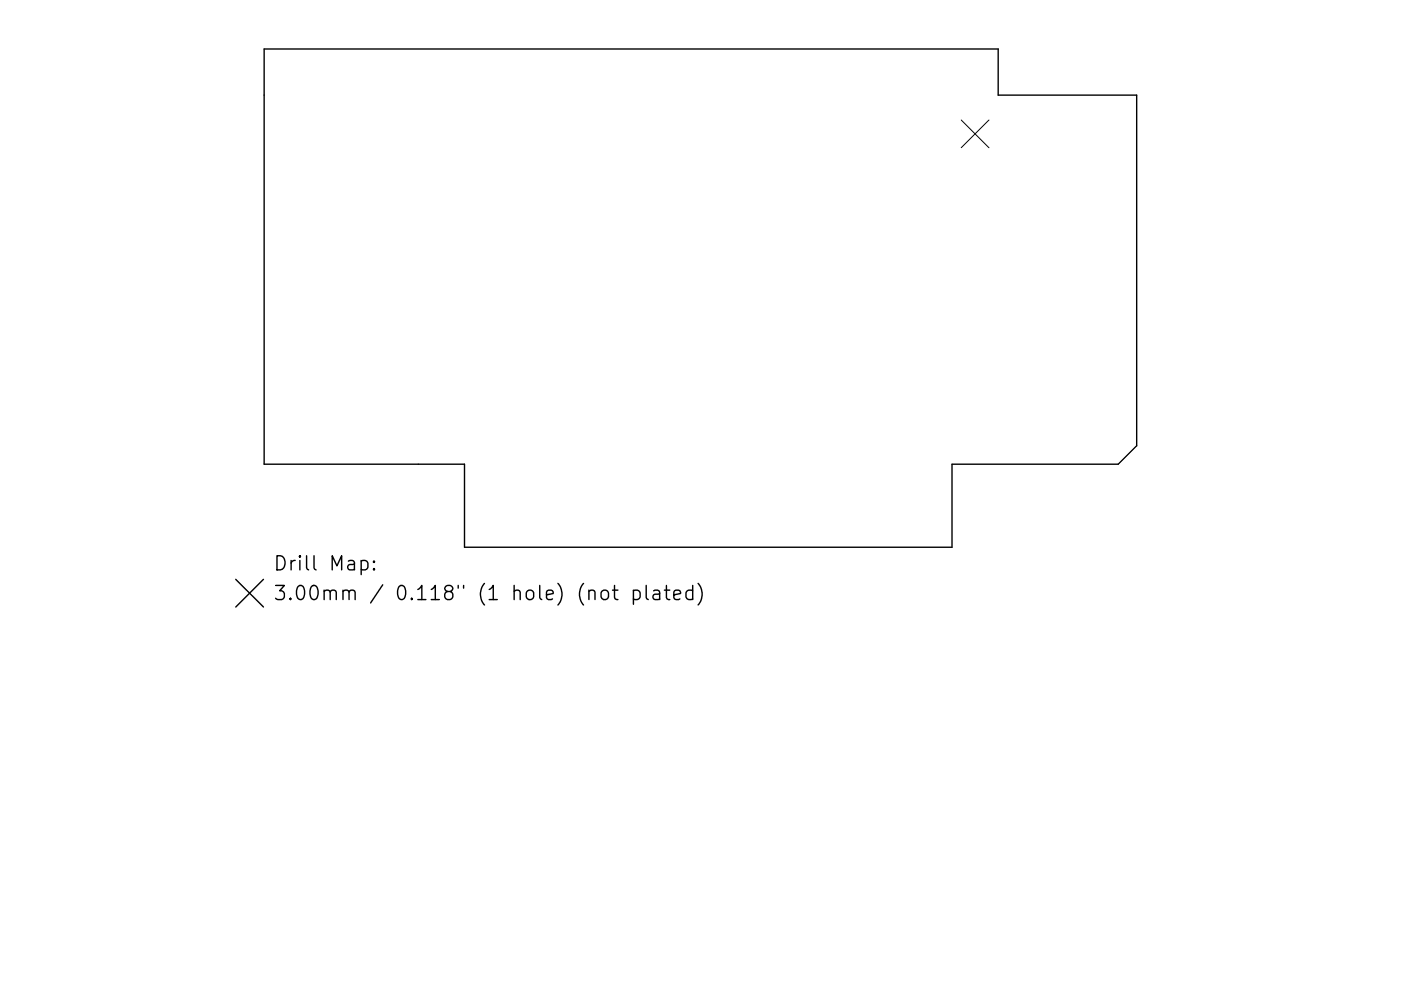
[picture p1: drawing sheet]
<svg xmlns="http://www.w3.org/2000/svg" width="297mm" height="210mm" viewBox="0 0 297 210" stroke-linecap="round" stroke-linejoin="round" font-family="sans-serif">
<defs><g id="words">
<g font-size="4.2">
<text x="57.9" y="121.1">Drill Map:</text>
<text x="57.9" y="127.4">3.00mm / 0.118&quot; (1 hole) (not plated)</text>
</g>
</g></defs>
<path d="M56 10.4h155.6v9.8h29.4v74.4l-3.9 3.9h-35.3v17.6h-103.3v-17.6h-42.5z" fill="none" stroke="#000" stroke-width=".29"/>
<path d="M203.8 25.5l5.9 5.8M209.7 25.5l-5.9 5.8" fill="none" stroke="#000" stroke-width=".21"/>
<g fill="none" stroke="#000" stroke-width=".3">
<path d="M76.6 119.1l.8-.2 .6 .6v.8l-.3 .5-.3 .1-.8-.1M79.3 119.1l.1 .1-.1 .1-.1-.1 .1-.1v.2M50 122.9l5.9 5.9M55.9 122.9l-5.9 5.9M79.3 120.6l.1 .2-.1 .1-.1-.1 .1-.2v.3M127.6 125.5a.81 .81 0 0 1 .8-.3 .81 .81 0 0 1 .6 .6v.8a.81 .81 0 0 1-.8 .6 .81 .81 0 0 1-.8-.6v-.8zM129.9 125.2h1.1M130.3 124.2v2.6l.1 .3 .6 .1M134.3 125.4l.9-.2 .5 .6v.8l-.3 .5-.2 .1-.9-.1M134.3 125.2v3M137 124.2v2.6l.4 .4M138.6 125.4l.3-.2 .8 .2 .2 .2v1.6"/>
<path d="M139.9 125.9l-1 .2a.59 .59 0 0 0-.5 .5 .59 .59 0 0 0 .5 .6l1-.1M140.9 125.2h1.1M141.3 124.2v2.6l.1 .3 .6 .1M142.9 126.2l1.4-.3-.1-.5-.9-.2-.4 .4v1.2l.1 .3 .3 .1 .9-.1M146.9 125.4l-.9-.2-.6 .6v.8l.3 .5 .3 .1 .9-.1M146.9 124.2v3M148 123.8a3.4 3.4 0 0 1 0 4.6"/>
</g>
<use href="#words"/>
</svg>
